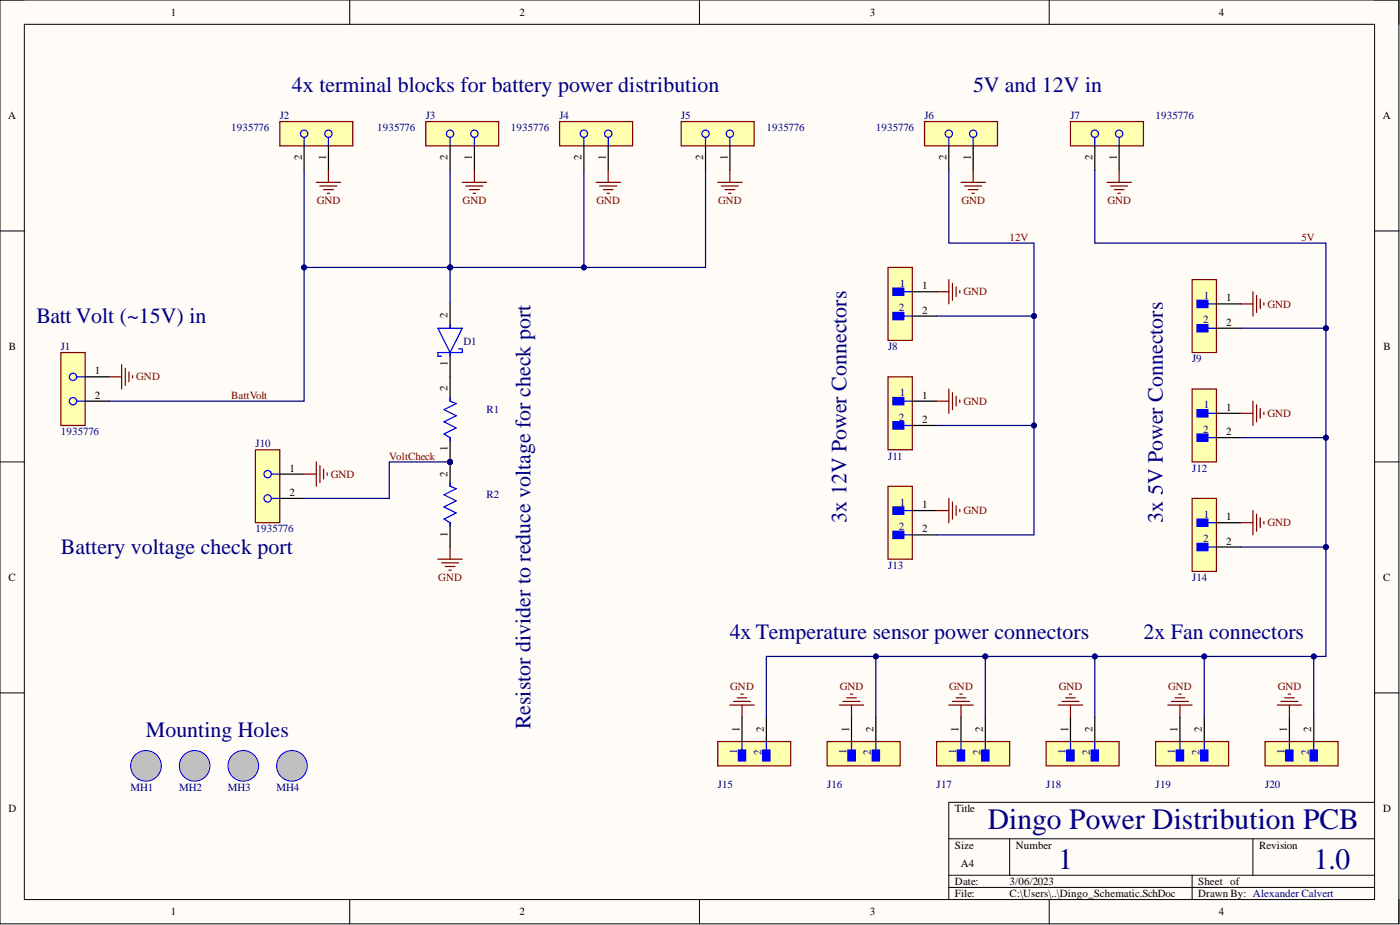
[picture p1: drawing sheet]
<svg xmlns="http://www.w3.org/2000/svg" width="292mm" height="193mm" viewBox="0 0 292 193" stroke-linecap="round" stroke-linejoin="round" font-family="sans-serif">
<defs><g id="words">
<g font-size="6.2" fill="#000080">
<text x="206.1" y="172.9">Dingo Power Distribution PCB</text>
<text x="220.8" y="181.2">1</text>
<text x="274.1" y="181.2">1.0</text>
</g>
<g font-size="4.6" fill="#000080">
<text x="60.9" y="19.3">4x terminal blocks for battery power distribution</text>
<text x="203" y="19.3">5V and 12V in</text>
<text x="7.6" y="67.5">Batt Volt (~15V) in</text>
<text x="176.6" y="109" transform="rotate(-90 176.6 109)">3x 12V Power Connectors</text>
<text x="242.6" y="109" transform="rotate(-90 242.6 109)">3x 5V Power Connectors</text>
<text x="12.7" y="115.6">Battery voltage check port</text>
<text x="152.3" y="133.4">4x Temperature sensor power connectors</text>
<text x="238.6" y="133.4">2x Fan connectors</text>
<text x="30.5" y="153.7">Mounting Holes</text>
<text x="110.7" y="152.2" transform="rotate(-90 110.7 152.2)">Resistor divider to reduce voltage for check port</text>
</g>
<g font-size="2.3">
<text x="35.6" y="3.3">1</text>
<text x="108.4" y="3.3">2</text>
<text x="181.5" y="3.3">3</text>
<text x="254.3" y="3.3">4</text>
<text x="1.7" y="24.9">A</text>
<text x="288.5" y="24.9">A</text>
<text x="62.9" y="33.5" transform="rotate(-90 62.9 33.5)">2</text>
<text x="68" y="33.3" transform="rotate(-90 68 33.3)">1</text>
<text x="93.4" y="33.5" transform="rotate(-90 93.4 33.5)">2</text>
<text x="98.5" y="33.3" transform="rotate(-90 98.5 33.3)">1</text>
<text x="121.3" y="33.5" transform="rotate(-90 121.3 33.5)">2</text>
<text x="126.4" y="33.3" transform="rotate(-90 126.4 33.3)">1</text>
<text x="146.7" y="33.5" transform="rotate(-90 146.7 33.5)">2</text>
<text x="151.8" y="33.3" transform="rotate(-90 151.8 33.3)">1</text>
<text x="197.5" y="33.5" transform="rotate(-90 197.5 33.5)">2</text>
<text x="202.5" y="33.3" transform="rotate(-90 202.5 33.3)">1</text>
<text x="227.9" y="33.5" transform="rotate(-90 227.9 33.5)">2</text>
<text x="233" y="33.3" transform="rotate(-90 233 33.3)">1</text>
<text x="192.4" y="60.4">1</text>
<text x="192.4" y="65.4">2</text>
<text x="255.8" y="62.9">1</text>
<text x="93.4" y="66.4" transform="rotate(-90 93.4 66.4)">2</text>
<text x="255.8" y="68">2</text>
<text x="1.9" y="73">B</text>
<text x="93.4" y="76.4" transform="rotate(-90 93.4 76.4)">1</text>
<text x="288.7" y="73">B</text>
<text x="19.8" y="78.1">1</text>
<text x="19.8" y="83.2">2</text>
<text x="93.4" y="81.7" transform="rotate(-90 93.4 81.7)">2</text>
<text x="192.4" y="83.2">1</text>
<text x="192.4" y="88.3">2</text>
<text x="255.8" y="85.7">1</text>
<text x="93.4" y="94.2" transform="rotate(-90 93.4 94.2)">1</text>
<text x="255.8" y="90.8">2</text>
<text x="60.4" y="98.4">1</text>
<text x="93.4" y="99.4" transform="rotate(-90 93.4 99.4)">2</text>
<text x="60.4" y="103.5">2</text>
<text x="192.4" y="106">1</text>
<text x="93.4" y="111.9" transform="rotate(-90 93.4 111.9)">1</text>
<text x="192.4" y="111.1">2</text>
<text x="255.8" y="108.5">1</text>
<text x="255.8" y="113.6">2</text>
<text x="1.8" y="121.2">C</text>
<text x="288.6" y="121.2">C</text>
<text x="154.3" y="152.7" transform="rotate(-90 154.3 152.7)">1</text>
<text x="159.4" y="152.7" transform="rotate(-90 159.4 152.7)">2</text>
<text x="177.2" y="152.7" transform="rotate(-90 177.2 152.7)">1</text>
<text x="182.2" y="152.7" transform="rotate(-90 182.2 152.7)">2</text>
<text x="200" y="152.7" transform="rotate(-90 200 152.7)">1</text>
<text x="205.1" y="152.7" transform="rotate(-90 205.1 152.7)">2</text>
<text x="222.8" y="152.7" transform="rotate(-90 222.8 152.7)">1</text>
<text x="227.9" y="152.7" transform="rotate(-90 227.9 152.7)">2</text>
<text x="245.7" y="152.7" transform="rotate(-90 245.7 152.7)">1</text>
<text x="250.8" y="152.7" transform="rotate(-90 250.8 152.7)">2</text>
<text x="268.5" y="152.7" transform="rotate(-90 268.5 152.7)">1</text>
<text x="273.6" y="152.7" transform="rotate(-90 273.6 152.7)">2</text>
<text x="1.8" y="169.4">D</text>
<text x="199.2" y="169.4">Title</text>
<text x="288.6" y="169.4">D</text>
<text x="199.2" y="177">Size</text>
<text x="211.9" y="177">Number</text>
<text x="262.7" y="177">Revision</text>
<text x="199.2" y="184.6">Date:</text>
<text x="200.5" y="180.8">A4</text>
<text x="210.7" y="184.6">3/06/2023</text>
<text x="250" y="184.6">Sheet of</text>
<text x="35.6" y="191">1</text>
<text x="108.4" y="191">2</text>
<text x="181.5" y="191">3</text>
<text x="199.2" y="187.2">File:</text>
<text x="210.7" y="187.2">C:\Users\..\Dingo_Schematic.SchDoc</text>
<text x="250" y="187.2">Drawn By: Alexander Calvert</text>
<text x="254.3" y="191">4</text>
</g>
<g font-size="2.3" fill="#000080">
<text x="48.2" y="27.4">1935776</text>
<text x="58.4" y="24.9">J2</text>
<text x="78.7" y="27.4">1935776</text>
<text x="88.8" y="24.9">J3</text>
<text x="106.6" y="27.4">1935776</text>
<text x="116.7" y="24.9">J4</text>
<text x="142.1" y="24.9">J5</text>
<text x="159.9" y="27.4">1935776</text>
<text x="182.7" y="27.4">1935776</text>
<text x="192.9" y="24.9">J6</text>
<text x="223.3" y="24.9">J7</text>
<text x="241.1" y="24.9">1935776</text>
<text x="187.7" y="59.9">1</text>
<text x="187.6" y="64.9">2</text>
<text x="251.2" y="62.4">1</text>
<text x="251" y="67.5">2</text>
<text x="12.7" y="73">J1</text>
<text x="96.7" y="72">D1</text>
<text x="185.3" y="73">J8</text>
<text x="248.7" y="75.6">J9</text>
<text x="187.7" y="82.7">1</text>
<text x="101.5" y="86.1">R1</text>
<text x="187.6" y="87.7">2</text>
<text x="251.2" y="85.2">1</text>
<text x="12.7" y="90.8">1935776</text>
<text x="53.3" y="93.3">J10</text>
<text x="185.3" y="95.9">J11</text>
<text x="251" y="90.3">2</text>
<text x="248.7" y="98.4">J12</text>
<text x="101.5" y="103.9">R2</text>
<text x="187.7" y="105.5">1</text>
<text x="53.3" y="111.1">1935776</text>
<text x="187.6" y="110.6">2</text>
<text x="251" y="113.1">2</text>
<text x="251.2" y="108">1</text>
<text x="185.3" y="118.7">J13</text>
<text x="248.7" y="121.2">J14</text>
<text x="153.8" y="157.3" transform="rotate(-90 153.8 157.3)">1</text>
<text x="158.9" y="157.5" transform="rotate(-90 158.9 157.5)">2</text>
<text x="176.6" y="157.3" transform="rotate(-90 176.6 157.3)">1</text>
<text x="181.7" y="157.5" transform="rotate(-90 181.7 157.5)">2</text>
<text x="199.5" y="157.3" transform="rotate(-90 199.5 157.3)">1</text>
<text x="204.6" y="157.5" transform="rotate(-90 204.6 157.5)">2</text>
<text x="222.3" y="157.3" transform="rotate(-90 222.3 157.3)">1</text>
<text x="227.4" y="157.5" transform="rotate(-90 227.4 157.5)">2</text>
<text x="245.2" y="157.3" transform="rotate(-90 245.2 157.3)">1</text>
<text x="250.2" y="157.5" transform="rotate(-90 250.2 157.5)">2</text>
<text x="268" y="157.3" transform="rotate(-90 268 157.3)">1</text>
<text x="273.1" y="157.5" transform="rotate(-90 273.1 157.5)">2</text>
<text x="27.2" y="165">MH1</text>
<text x="37.4" y="165">MH2</text>
<text x="47.5" y="165">MH3</text>
<text x="57.7" y="165">MH4</text>
<text x="149.7" y="164.3">J15</text>
<text x="172.6" y="164.3">J16</text>
<text x="195.4" y="164.3">J17</text>
<text x="218.3" y="164.3">J18</text>
<text x="241.1" y="164.3">J19</text>
<text x="264" y="164.3">J20</text>
</g>
<g font-size="2.3" fill="#800000">
<text x="66.1" y="42.6">GND</text>
<text x="96.5" y="42.6">GND</text>
<text x="124.4" y="42.6">GND</text>
<text x="149.8" y="42.6">GND</text>
<text x="200.6" y="42.6">GND</text>
<text x="231" y="42.6">GND</text>
<text x="210.7" y="50.2">12V</text>
<text x="271.6" y="50.2">5V</text>
<text x="201" y="61.6">GND</text>
<text x="264.5" y="64.2">GND</text>
<text x="28.4" y="79.4">GND</text>
<text x="48.2" y="83.2">BattVolt</text>
<text x="201" y="84.4">GND</text>
<text x="264.5" y="87">GND</text>
<text x="81.2" y="95.9">VoltCheck</text>
<text x="69" y="99.7">GND</text>
<text x="201" y="107.3">GND</text>
<text x="264.5" y="109.8">GND</text>
<text x="91.5" y="121.2">GND</text>
<text x="152.4" y="144">GND</text>
<text x="175.2" y="144">GND</text>
<text x="198" y="144">GND</text>
<text x="220.9" y="144">GND</text>
<text x="243.7" y="144">GND</text>
<text x="266.6" y="144">GND</text>
</g>
</g></defs>
<path d="M0 0h291.9v192.7h-291.9z" fill-rule="evenodd" fill="#fffcf8"/>
<path d="M0 0h291.9v192.7h-291.9z" fill="none" stroke="#000" stroke-width=".21"/>
<path d="M5.1 5.1h281.7v182.6h-281.7z" fill-rule="evenodd" fill="#fffcf8"/>
<g fill="none" stroke="#000" stroke-width=".21">
<path d="M0 0h5.1M5.1 5.1h281.7v182.6h-281.7zM73 0v5.1M145.9 0v5.1M218.9 0v5.1M286.8 0h5.1v5.1M0 48.2h5.1M286.8 48.2h5.1M0 96.4h5.1M286.8 96.4h5.1M0 144.6h5.1M286.8 144.6h5.1"/>
<path d="M198 175h88.8M210.7 175v7.6M261.4 175v7.6M286.8 167.4h-88.8v20.3M73 187.7v5M145.9 187.7v5M198 182.6h88.8M198 185.1h88.8M218.9 187.7v5M248.7 182.6v5.1M291.9 187.7v5"/>
</g>
<path d="M12.7 73.5h5.1v15.3h-5.1z" fill-rule="evenodd" fill="#ffffb0"/>
<path d="M12.7 73.5h5.1v15.3h-5.1z" fill="none" stroke="#800000" stroke-width=".25"/>
<g fill="none" stroke="#00f" stroke-width=".25">
<path d="M16 78.6h1.8M16 83.7h1.8"/>
<circle cx="15.2" cy="78.6" r=".76"/>
<circle cx="15.2" cy="83.7" r=".76"/>
</g>
<path d="M17.8 78.6h5M17.8 83.7h5" fill="none" stroke="#000" stroke-width=".25"/>
<path d="M58.4 25.4h15.2v5h-15.2z" fill-rule="evenodd" fill="#ffffb0"/>
<path d="M58.4 25.4h15.2v5h-15.2z" fill="none" stroke="#800000" stroke-width=".25"/>
<g fill="none" stroke="#00f" stroke-width=".25">
<path d="M63.5 28.7v1.7M68.5 28.7v1.7"/>
<circle cx="63.5" cy="27.9" r=".76"/>
<circle cx="68.5" cy="27.9" r=".76"/>
</g>
<path d="M63.5 30.4v5.1M68.5 30.4v5.1" fill="none" stroke="#000" stroke-width=".25"/>
<path d="M88.8 25.4h15.3v5h-15.3z" fill-rule="evenodd" fill="#ffffb0"/>
<path d="M88.8 25.4h15.3v5h-15.3z" fill="none" stroke="#800000" stroke-width=".25"/>
<g fill="none" stroke="#00f" stroke-width=".25">
<path d="M93.9 28.7v1.7M99 28.7v1.7"/>
<circle cx="93.9" cy="27.9" r=".76"/>
<circle cx="99" cy="27.9" r=".76"/>
</g>
<path d="M93.9 30.4v5.1M99 30.4v5.1" fill="none" stroke="#000" stroke-width=".25"/>
<path d="M116.7 25.4h15.3v5h-15.3z" fill-rule="evenodd" fill="#ffffb0"/>
<path d="M116.7 25.4h15.3v5h-15.3z" fill="none" stroke="#800000" stroke-width=".25"/>
<g fill="none" stroke="#00f" stroke-width=".25">
<path d="M121.8 28.7v1.7M126.9 28.7v1.7"/>
<circle cx="121.8" cy="27.9" r=".76"/>
<circle cx="126.9" cy="27.9" r=".76"/>
</g>
<path d="M121.8 30.4v5.1M126.9 30.4v5.1" fill="none" stroke="#000" stroke-width=".25"/>
<path d="M142.1 25.4h15.3v5h-15.3z" fill-rule="evenodd" fill="#ffffb0"/>
<path d="M142.1 25.4h15.3v5h-15.3z" fill="none" stroke="#800000" stroke-width=".25"/>
<g fill="none" stroke="#00f" stroke-width=".25">
<path d="M147.2 28.7v1.7M152.3 28.7v1.7"/>
<circle cx="147.2" cy="27.9" r=".76"/>
<circle cx="152.3" cy="27.9" r=".76"/>
</g>
<path d="M147.2 30.4v5.1M152.3 30.4v5.1" fill="none" stroke="#000" stroke-width=".25"/>
<path d="M192.9 25.4h15.2v5h-15.2z" fill-rule="evenodd" fill="#ffffb0"/>
<path d="M192.9 25.4h15.2v5h-15.2z" fill="none" stroke="#800000" stroke-width=".25"/>
<g fill="none" stroke="#00f" stroke-width=".25">
<path d="M198 28.7v1.7M203 28.7v1.7M91.4 68.5h5l-2.5 5zM93.9 67.7v.8M93.9 73.5v.8M95.7 72.8h.7v.7h-5v.8h.7"/>
<circle cx="198" cy="27.9" r=".76"/>
<circle cx="203" cy="27.9" r=".76"/>
</g>
<path d="M198 30.4v5.1M203 30.4v5.1M93.9 63.4v5.1M93.9 73.5v5.1" fill="none" stroke="#000" stroke-width=".25"/>
<path d="M185.3 55.8h5.1v15.2h-5.1z" fill-rule="evenodd" fill="#ffffb0"/>
<path d="M185.3 55.8h5.1v15.2h-5.1z" fill="none" stroke="#800000" stroke-width=".25"/>
<path d="M186.3 60.1h2.3v1.5h-2.3z" fill-rule="evenodd" fill="#00f"/>
<path d="M186.3 60.1h2.3v1.5h-2.3zM188.6 60.9h1.8" fill="none" stroke="#00f" stroke-width=".25"/>
<path d="M186.3 65.2h2.3v1.5h-2.3z" fill-rule="evenodd" fill="#00f"/>
<path d="M186.3 65.2h2.3v1.5h-2.3zM188.6 65.9h1.8" fill="none" stroke="#00f" stroke-width=".25"/>
<path d="M190.4 60.9h5M190.4 65.9h5" fill="none" stroke="#000" stroke-width=".25"/>
<path d="M223.3 25.4h15.3v5h-15.3z" fill-rule="evenodd" fill="#ffffb0"/>
<path d="M223.3 25.4h15.3v5h-15.3z" fill="none" stroke="#800000" stroke-width=".25"/>
<g fill="none" stroke="#00f" stroke-width=".25">
<path d="M228.4 28.7v1.7M233.5 28.7v1.7"/>
<circle cx="228.4" cy="27.9" r=".76"/>
<circle cx="233.5" cy="27.9" r=".76"/>
</g>
<path d="M228.4 30.4v5.1M233.5 30.4v5.1" fill="none" stroke="#000" stroke-width=".25"/>
<path d="M53.3 93.8h5.1v15.2h-5.1z" fill-rule="evenodd" fill="#ffffb0"/>
<path d="M53.3 93.8h5.1v15.2h-5.1zM91.4 116.7h5M92.1 117.4h3.6M92.9 118.2h2M93.7 118.9h.5M93.9 114.1v2.6" fill="none" stroke="#800000" stroke-width=".25"/>
<g fill="none" stroke="#00f" stroke-width=".25">
<path d="M56.6 98.9h1.8M56.6 104h1.8"/>
<circle cx="55.8" cy="98.9" r=".76"/>
<circle cx="55.8" cy="104" r=".76"/>
</g>
<path d="M58.4 98.9h5.1M58.4 104h5.1" fill="none" stroke="#000" stroke-width=".25"/>
<path d="M185.3 78.6h5.1v15.2h-5.1z" fill-rule="evenodd" fill="#ffffb0"/>
<path d="M185.3 78.6h5.1v15.2h-5.1z" fill="none" stroke="#800000" stroke-width=".25"/>
<path d="M186.3 82.9h2.3v1.5h-2.3z" fill-rule="evenodd" fill="#00f"/>
<path d="M186.3 82.9h2.3v1.5h-2.3zM188.6 83.7h1.8" fill="none" stroke="#00f" stroke-width=".25"/>
<path d="M186.3 88h2.3v1.5h-2.3z" fill-rule="evenodd" fill="#00f"/>
<path d="M186.3 88h2.3v1.5h-2.3zM188.6 88.8h1.8" fill="none" stroke="#00f" stroke-width=".25"/>
<path d="M190.4 83.7h5M190.4 88.8h5" fill="none" stroke="#000" stroke-width=".25"/>
<path d="M185.3 101.4h5.1v15.3h-5.1z" fill-rule="evenodd" fill="#ffffb0"/>
<path d="M185.3 101.4h5.1v15.3h-5.1z" fill="none" stroke="#800000" stroke-width=".25"/>
<path d="M186.3 105.8h2.3v1.5h-2.3z" fill-rule="evenodd" fill="#00f"/>
<path d="M186.3 105.8h2.3v1.5h-2.3zM188.6 106.5h1.8" fill="none" stroke="#00f" stroke-width=".25"/>
<path d="M186.3 110.8h2.3v1.5h-2.3z" fill-rule="evenodd" fill="#00f"/>
<path d="M186.3 110.8h2.3v1.5h-2.3zM188.6 111.6h1.8" fill="none" stroke="#00f" stroke-width=".25"/>
<path d="M190.4 106.5h5M190.4 111.6h5" fill="none" stroke="#000" stroke-width=".25"/>
<path d="M248.7 58.3h5.1v15.2h-5.1z" fill-rule="evenodd" fill="#ffffb0"/>
<path d="M248.7 58.3h5.1v15.2h-5.1z" fill="none" stroke="#800000" stroke-width=".25"/>
<path d="M249.7 62.6h2.3v1.6h-2.3z" fill-rule="evenodd" fill="#00f"/>
<path d="M249.7 62.6h2.3v1.6h-2.3zM252 63.4h1.8" fill="none" stroke="#00f" stroke-width=".25"/>
<path d="M249.7 67.7h2.3v1.5h-2.3z" fill-rule="evenodd" fill="#00f"/>
<path d="M249.7 67.7h2.3v1.5h-2.3zM252 68.5h1.8" fill="none" stroke="#00f" stroke-width=".25"/>
<path d="M253.8 63.4h5.1M253.8 68.5h5.1" fill="none" stroke="#000" stroke-width=".25"/>
<path d="M248.7 81.2h5.1v15.2h-5.1z" fill-rule="evenodd" fill="#ffffb0"/>
<path d="M248.7 81.2h5.1v15.2h-5.1z" fill="none" stroke="#800000" stroke-width=".25"/>
<path d="M249.7 85.5h2.3v1.5h-2.3z" fill-rule="evenodd" fill="#00f"/>
<path d="M249.7 85.5h2.3v1.5h-2.3zM252 86.2h1.8" fill="none" stroke="#00f" stroke-width=".25"/>
<path d="M249.7 90.5h2.3v1.6h-2.3z" fill-rule="evenodd" fill="#00f"/>
<path d="M249.7 90.5h2.3v1.6h-2.3zM252 91.3h1.8" fill="none" stroke="#00f" stroke-width=".25"/>
<path d="M253.8 86.2h5.1M253.8 91.3h5.1" fill="none" stroke="#000" stroke-width=".25"/>
<path d="M248.7 104h5.1v15.2h-5.1z" fill-rule="evenodd" fill="#ffffb0"/>
<path d="M248.7 104h5.1v15.2h-5.1z" fill="none" stroke="#800000" stroke-width=".25"/>
<path d="M249.7 108.3h2.3v1.5h-2.3z" fill-rule="evenodd" fill="#00f"/>
<path d="M249.7 108.3h2.3v1.5h-2.3zM252 109h1.8" fill="none" stroke="#00f" stroke-width=".25"/>
<path d="M249.7 113.4h2.3v1.5h-2.3z" fill-rule="evenodd" fill="#00f"/>
<path d="M249.7 113.4h2.3v1.5h-2.3zM252 114.1h1.8" fill="none" stroke="#00f" stroke-width=".25"/>
<path d="M253.8 109h5.1M253.8 114.1h5.1" fill="none" stroke="#000" stroke-width=".25"/>
<path d="M218.3 154.7h15.2v5.1h-15.2z" fill-rule="evenodd" fill="#ffffb0"/>
<path d="M218.3 154.7h15.2v5.1h-15.2z" fill="none" stroke="#800000" stroke-width=".25"/>
<path d="M222.6 156.5h1.5v2.3h-1.5z" fill-rule="evenodd" fill="#00f"/>
<path d="M222.6 156.5h1.5v2.3h-1.5zM223.3 154.7v1.8" fill="none" stroke="#00f" stroke-width=".25"/>
<path d="M227.7 156.5h1.5v2.3h-1.5z" fill-rule="evenodd" fill="#00f"/>
<path d="M227.7 156.5h1.5v2.3h-1.5zM228.4 154.7v1.8" fill="none" stroke="#00f" stroke-width=".25"/>
<path d="M223.3 149.6v5.1M228.4 149.6v5.1" fill="none" stroke="#000" stroke-width=".25"/>
<path d="M241.1 154.7h15.2v5.1h-15.2z" fill-rule="evenodd" fill="#ffffb0"/>
<path d="M241.1 154.7h15.2v5.1h-15.2z" fill="none" stroke="#800000" stroke-width=".25"/>
<path d="M245.4 156.5h1.5v2.3h-1.5z" fill-rule="evenodd" fill="#00f"/>
<path d="M245.4 156.5h1.5v2.3h-1.5zM246.2 154.7v1.8" fill="none" stroke="#00f" stroke-width=".25"/>
<path d="M250.5 156.5h1.5v2.3h-1.5z" fill-rule="evenodd" fill="#00f"/>
<path d="M250.5 156.5h1.5v2.3h-1.5zM251.3 154.7v1.8" fill="none" stroke="#00f" stroke-width=".25"/>
<path d="M246.2 149.6v5.1M251.3 149.6v5.1" fill="none" stroke="#000" stroke-width=".25"/>
<path d="M264 154.7h15.2v5.1h-15.2z" fill-rule="evenodd" fill="#ffffb0"/>
<path d="M264 154.7h15.2v5.1h-15.2z" fill="none" stroke="#800000" stroke-width=".25"/>
<path d="M268.3 156.5h1.5v2.3h-1.5z" fill-rule="evenodd" fill="#00f"/>
<path d="M268.3 156.5h1.5v2.3h-1.5zM269 154.7v1.8" fill="none" stroke="#00f" stroke-width=".25"/>
<path d="M273.3 156.5h1.6v2.3h-1.6z" fill-rule="evenodd" fill="#00f"/>
<path d="M273.3 156.5h1.6v2.3h-1.6zM274.1 154.7v1.8" fill="none" stroke="#00f" stroke-width=".25"/>
<path d="M269 149.6v5.1M274.1 149.6v5.1" fill="none" stroke="#000" stroke-width=".25"/>
<path d="M149.7 154.7h15.3v5.1h-15.3z" fill-rule="evenodd" fill="#ffffb0"/>
<path d="M149.7 154.7h15.3v5.1h-15.3z" fill="none" stroke="#800000" stroke-width=".25"/>
<path d="M154.1 156.5h1.5v2.3h-1.5z" fill-rule="evenodd" fill="#00f"/>
<path d="M154.1 156.5h1.5v2.3h-1.5zM154.8 154.7v1.8" fill="none" stroke="#00f" stroke-width=".25"/>
<path d="M159.1 156.5h1.6v2.3h-1.6z" fill-rule="evenodd" fill="#00f"/>
<path d="M159.1 156.5h1.6v2.3h-1.6zM159.9 154.7v1.8" fill="none" stroke="#00f" stroke-width=".25"/>
<path d="M154.8 149.6v5.1M159.9 149.6v5.1" fill="none" stroke="#000" stroke-width=".25"/>
<path d="M172.6 154.7h15.2v5.1h-15.2z" fill-rule="evenodd" fill="#ffffb0"/>
<path d="M172.6 154.7h15.2v5.1h-15.2z" fill="none" stroke="#800000" stroke-width=".25"/>
<path d="M176.9 156.5h1.5v2.3h-1.5z" fill-rule="evenodd" fill="#00f"/>
<path d="M176.9 156.5h1.5v2.3h-1.5zM177.7 154.7v1.8" fill="none" stroke="#00f" stroke-width=".25"/>
<path d="M182 156.5h1.5v2.3h-1.5z" fill-rule="evenodd" fill="#00f"/>
<path d="M182 156.5h1.5v2.3h-1.5zM182.7 154.7v1.8" fill="none" stroke="#00f" stroke-width=".25"/>
<path d="M177.7 149.6v5.1M182.7 149.6v5.1" fill="none" stroke="#000" stroke-width=".25"/>
<path d="M195.4 154.7h15.3v5.1h-15.3z" fill-rule="evenodd" fill="#ffffb0"/>
<path d="M195.4 154.7h15.3v5.1h-15.3z" fill="none" stroke="#800000" stroke-width=".25"/>
<path d="M199.7 156.5h1.6v2.3h-1.6z" fill-rule="evenodd" fill="#00f"/>
<path d="M199.7 156.5h1.6v2.3h-1.6zM200.5 154.7v1.8" fill="none" stroke="#00f" stroke-width=".25"/>
<path d="M204.8 156.5h1.5v2.3h-1.5z" fill-rule="evenodd" fill="#00f"/>
<path d="M204.8 156.5h1.5v2.3h-1.5zM205.6 154.7v1.8" fill="none" stroke="#00f" stroke-width=".25"/>
<path d="M200.5 149.6v5.1M205.6 149.6v5.1" fill="none" stroke="#000" stroke-width=".25"/>
<circle cx="93.9" cy="96.4" r=".51" fill="#000080"/>
<circle cx="93.9" cy="96.4" r=".51" fill="none" stroke="#000080" stroke-width=".21"/>
<path d="M93.9 96.4v5M93.9 109v5.1" fill="none" stroke="#000" stroke-width=".25"/>
<circle cx="93.9" cy="96.4" r=".51" fill="#000080"/>
<circle cx="93.9" cy="96.4" r=".51" fill="none" stroke="#000080" stroke-width=".21"/>
<path d="M93.9 100.7v.7l1.3 .5-2.6 1.3 2.6 1.3-2.6 1.3 2.6 1.2-2.6 1.3 1.3 .7v.8" fill="none" stroke="#00f" stroke-width=".25"/>
<circle cx="93.9" cy="96.4" r=".51" fill="#000080"/>
<circle cx="93.9" cy="96.4" r=".51" fill="none" stroke="#000080" stroke-width=".21"/>
<path d="M93.9 91.3v5.1" fill="none" stroke="#000" stroke-width=".25"/>
<circle cx="93.9" cy="96.4" r=".51" fill="#000080"/>
<circle cx="93.9" cy="96.4" r=".51" fill="none" stroke="#000080" stroke-width=".21"/>
<path d="M93.9 78.6v5.1" fill="none" stroke="#000" stroke-width=".25"/>
<path d="M93.9 82.9v.8l1.3 .5-2.6 1.3 2.6 1.2-2.6 1.3 2.6 1.3-2.6 1.2 1.3 .8v.8" fill="none" stroke="#00f" stroke-width=".25"/>
<g fill="none" stroke="#800000" stroke-width=".25">
<path d="M198 58.3v5.1M198.7 59.1v3.5M199.5 59.9v2M195.4 60.9h2.6M200.2 60.6v.5M258.9 63.4h2.5M261.4 60.9v5M262.2 61.6v3.6M262.9 62.4v2M263.7 63.1v.6M195.4 83.7h2.6M198 81.2v5"/>
<path d="M198.7 81.9v3.6M199.5 82.7v2M200.2 83.4v.5M258.9 86.2h2.5M261.4 83.7v5.1M262.2 84.4v3.6M262.9 85.2v2M263.7 86v.5M195.4 106.5h2.6M198 104v5M198.7 104.7v3.6M199.5 105.5v2"/>
<path d="M200.2 106.3v.5M258.9 109h2.5M261.4 106.5v5.1M262.2 107.3v3.5M262.9 108v2.1M263.7 108.8v.5M152.3 147.1h5.1M153 146.3h3.6M153.8 145.6h2M154.6 144.8h.5M154.8 147.1v2.5M175.1 147.1h5.1"/>
<path d="M175.9 146.3h3.5M176.6 145.6h2.1M177.4 144.8h.5M177.7 147.1v2.5M198 147.1h5M198.7 146.3h3.6M199.5 145.6h2M200.2 144.8h.6M200.5 147.1v2.5M220.8 147.1h5.1M221.6 146.3h3.5M222.3 145.6h2.1"/>
<path d="M223.1 144.8h.5M223.3 147.1v2.5M243.6 147.1h5.1M244.4 146.3h3.6M245.2 145.6h2M245.9 144.8h.5M246.2 147.1v2.5M266.5 147.1h5.1M267.3 146.3h3.5M268 145.6h2M268.8 144.8h.5M269 147.1v2.5"/>
</g>
<path d="M198 35.5v15.2h17.7v60.9h-20.3" fill="none" stroke="#000080" stroke-width=".25"/>
<circle cx="215.7" cy="65.9" r=".51" fill="#000080"/>
<circle cx="215.7" cy="65.9" r=".51" fill="none" stroke="#000080" stroke-width=".21"/>
<circle cx="215.7" cy="88.8" r=".51" fill="#000080"/>
<circle cx="215.7" cy="88.8" r=".51" fill="none" stroke="#000080" stroke-width=".21"/>
<path d="M195.4 88.8h20.3" fill="none" stroke="#000080" stroke-width=".25"/>
<circle cx="215.7" cy="88.8" r=".51" fill="#000080"/>
<circle cx="215.7" cy="88.8" r=".51" fill="none" stroke="#000080" stroke-width=".21"/>
<path d="M195.4 65.9h20.3" fill="none" stroke="#000080" stroke-width=".25"/>
<circle cx="215.7" cy="65.9" r=".51" fill="#000080"/>
<circle cx="215.7" cy="65.9" r=".51" fill="none" stroke="#000080" stroke-width=".21"/>
<path d="M200.5 38h5.1M201.3 38.8h3.5M202 39.6h2.1M203 35.5v2.5M231 38h5M231.7 38.8h3.6M232.5 39.6h2M233.5 35.5v2.5M202.8 40.3h.5M233.2 40.3h.6" fill="none" stroke="#800000" stroke-width=".25"/>
<path d="M228.4 35.5v15.2h48.2v86.2h-116.7v12.7" fill="none" stroke="#000080" stroke-width=".25"/>
<circle cx="276.6" cy="68.5" r=".51" fill="#000080"/>
<circle cx="276.6" cy="68.5" r=".51" fill="none" stroke="#000080" stroke-width=".21"/>
<circle cx="276.6" cy="91.3" r=".51" fill="#000080"/>
<circle cx="276.6" cy="91.3" r=".51" fill="none" stroke="#000080" stroke-width=".21"/>
<circle cx="276.6" cy="114.1" r=".51" fill="#000080"/>
<circle cx="276.6" cy="114.1" r=".51" fill="none" stroke="#000080" stroke-width=".21"/>
<circle cx="274.1" cy="136.9" r=".51" fill="#000080"/>
<circle cx="274.1" cy="136.9" r=".51" fill="none" stroke="#000080" stroke-width=".21"/>
<circle cx="251.3" cy="136.9" r=".51" fill="#000080"/>
<circle cx="251.3" cy="136.9" r=".51" fill="none" stroke="#000080" stroke-width=".21"/>
<circle cx="228.4" cy="136.9" r=".51" fill="#000080"/>
<circle cx="228.4" cy="136.9" r=".51" fill="none" stroke="#000080" stroke-width=".21"/>
<circle cx="205.6" cy="136.9" r=".51" fill="#000080"/>
<circle cx="205.6" cy="136.9" r=".51" fill="none" stroke="#000080" stroke-width=".21"/>
<circle cx="182.7" cy="136.9" r=".51" fill="#000080"/>
<circle cx="182.7" cy="136.9" r=".51" fill="none" stroke="#000080" stroke-width=".21"/>
<path d="M182.7 136.9v12.7" fill="none" stroke="#000080" stroke-width=".25"/>
<circle cx="182.7" cy="136.9" r=".51" fill="#000080"/>
<circle cx="182.7" cy="136.9" r=".51" fill="none" stroke="#000080" stroke-width=".21"/>
<path d="M205.6 136.9v12.7" fill="none" stroke="#000080" stroke-width=".25"/>
<circle cx="205.6" cy="136.9" r=".51" fill="#000080"/>
<circle cx="205.6" cy="136.9" r=".51" fill="none" stroke="#000080" stroke-width=".21"/>
<path d="M228.4 136.9v12.7" fill="none" stroke="#000080" stroke-width=".25"/>
<circle cx="228.4" cy="136.9" r=".51" fill="#000080"/>
<circle cx="228.4" cy="136.9" r=".51" fill="none" stroke="#000080" stroke-width=".21"/>
<path d="M251.3 136.9v12.7" fill="none" stroke="#000080" stroke-width=".25"/>
<circle cx="251.3" cy="136.9" r=".51" fill="#000080"/>
<circle cx="251.3" cy="136.9" r=".51" fill="none" stroke="#000080" stroke-width=".21"/>
<path d="M274.1 136.9v12.7" fill="none" stroke="#000080" stroke-width=".25"/>
<circle cx="274.1" cy="136.9" r=".51" fill="#000080"/>
<circle cx="274.1" cy="136.9" r=".51" fill="none" stroke="#000080" stroke-width=".21"/>
<path d="M258.9 114.1h17.7" fill="none" stroke="#000080" stroke-width=".25"/>
<circle cx="276.6" cy="114.1" r=".51" fill="#000080"/>
<circle cx="276.6" cy="114.1" r=".51" fill="none" stroke="#000080" stroke-width=".21"/>
<path d="M258.9 91.3h17.7" fill="none" stroke="#000080" stroke-width=".25"/>
<circle cx="276.6" cy="91.3" r=".51" fill="#000080"/>
<circle cx="276.6" cy="91.3" r=".51" fill="none" stroke="#000080" stroke-width=".21"/>
<path d="M258.9 68.5h17.7" fill="none" stroke="#000080" stroke-width=".25"/>
<circle cx="276.6" cy="68.5" r=".51" fill="#000080"/>
<circle cx="276.6" cy="68.5" r=".51" fill="none" stroke="#000080" stroke-width=".21"/>
<path d="M63.5 35.5v48.2h-40.7" fill="none" stroke="#000080" stroke-width=".25"/>
<circle cx="63.5" cy="55.8" r=".51" fill="#000080"/>
<circle cx="63.5" cy="55.8" r=".51" fill="none" stroke="#000080" stroke-width=".21"/>
<path d="M147.2 35.5v20.3h-83.7" fill="none" stroke="#000080" stroke-width=".25"/>
<circle cx="63.5" cy="55.8" r=".51" fill="#000080"/>
<circle cx="63.5" cy="55.8" r=".51" fill="none" stroke="#000080" stroke-width=".21"/>
<circle cx="93.9" cy="55.8" r=".51" fill="#000080"/>
<circle cx="93.9" cy="55.8" r=".51" fill="none" stroke="#000080" stroke-width=".21"/>
<circle cx="121.8" cy="55.8" r=".51" fill="#000080"/>
<circle cx="121.8" cy="55.8" r=".51" fill="none" stroke="#000080" stroke-width=".21"/>
<path d="M93.9 55.8v7.6" fill="none" stroke="#000080" stroke-width=".25"/>
<circle cx="93.9" cy="55.8" r=".51" fill="#000080"/>
<circle cx="93.9" cy="55.8" r=".51" fill="none" stroke="#000080" stroke-width=".21"/>
<path d="M93.9 96.4h-12.7v7.6h-17.7" fill="none" stroke="#000080" stroke-width=".25"/>
<circle cx="93.9" cy="96.4" r=".51" fill="#000080"/>
<circle cx="93.9" cy="96.4" r=".51" fill="none" stroke="#000080" stroke-width=".21"/>
<g fill="none" stroke="#800000" stroke-width=".25">
<path d="M66 38h5.1M66.7 38.8h3.6M67.5 39.6h2M68.5 35.5v2.5M96.4 38h5.1M97.2 38.8h3.6M98 39.6h2M99 35.5v2.5M124.4 38h5M125.1 38.8h3.6M125.9 39.6h2M126.9 35.5v2.5"/>
<path d="M149.7 38h5.1M150.5 38.8h3.6M151.3 39.6h2M152.3 35.5v2.5M68.3 40.3h.5M98.7 40.3h.5M126.6 40.3h.6M152 40.3h.5M22.8 78.6h2.6M25.4 76.1v5.1M26.1 76.8v3.6M26.9 77.6v2"/>
<path d="M27.7 78.4v.5M63.5 98.9h2.5M66 96.4v5M66.7 97.1v3.6M67.5 97.9v2M68.3 98.7v.5"/>
</g>
<path d="M93.9 35.5v20.3" fill="none" stroke="#000080" stroke-width=".25"/>
<circle cx="93.9" cy="55.8" r=".51" fill="#000080"/>
<circle cx="93.9" cy="55.8" r=".51" fill="none" stroke="#000080" stroke-width=".21"/>
<path d="M121.8 35.5v20.3" fill="none" stroke="#000080" stroke-width=".25"/>
<circle cx="121.8" cy="55.8" r=".51" fill="#000080"/>
<circle cx="121.8" cy="55.8" r=".51" fill="none" stroke="#000080" stroke-width=".21"/>
<circle cx="30.5" cy="159.8" r="3.2" fill="#c0c0c0"/>
<circle cx="30.5" cy="159.8" r="3.2" fill="none" stroke="#00f" stroke-width=".21"/>
<circle cx="40.6" cy="159.8" r="3.2" fill="#c0c0c0"/>
<circle cx="40.6" cy="159.8" r="3.2" fill="none" stroke="#00f" stroke-width=".21"/>
<circle cx="50.8" cy="159.8" r="3.2" fill="#c0c0c0"/>
<circle cx="50.8" cy="159.8" r="3.2" fill="none" stroke="#00f" stroke-width=".21"/>
<circle cx="60.9" cy="159.8" r="3.2" fill="#c0c0c0"/>
<circle cx="60.9" cy="159.8" r="3.2" fill="none" stroke="#00f" stroke-width=".21"/>
<use href="#words"/>
</svg>
